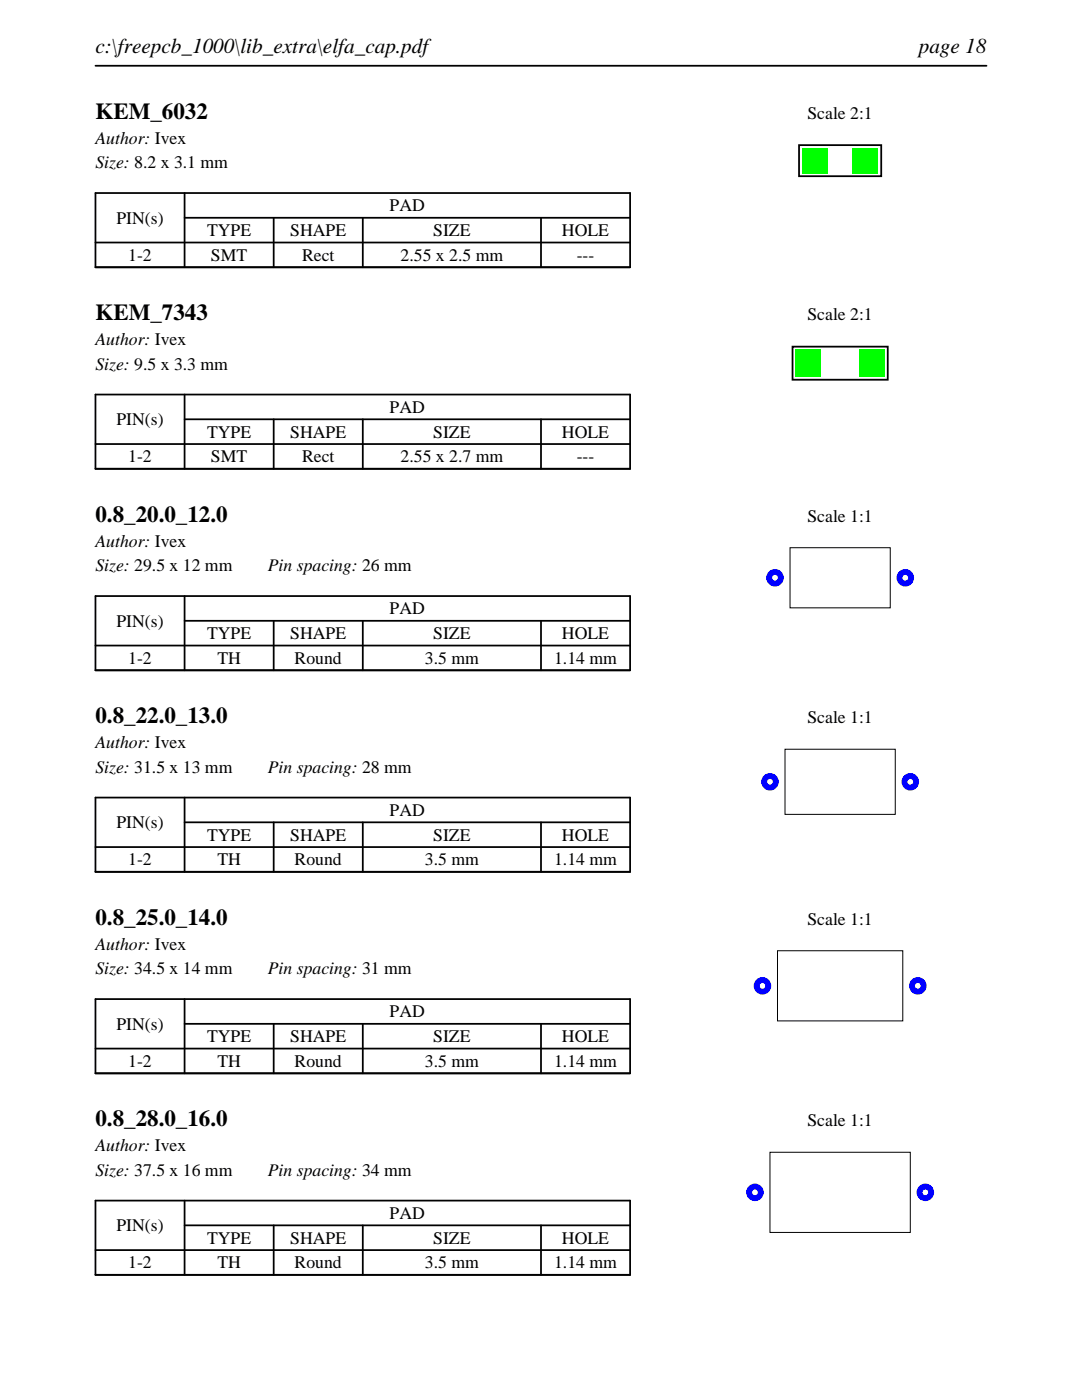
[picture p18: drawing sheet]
<svg xmlns="http://www.w3.org/2000/svg" width="216mm" height="279mm" viewBox="0 0 216 279" stroke-linecap="round" stroke-linejoin="round" font-family="sans-serif">
<defs><g id="words">
<g font-size="4.6">
<text x="19" y="23.7">KEM_6032</text>
<text x="19" y="63.9">KEM_7343</text>
<text x="19" y="104.1">0.8_20.0_12.0</text>
<text x="19" y="144.4">0.8_22.0_13.0</text>
<text x="19" y="184.6">0.8_25.0_14.0</text>
<text x="19" y="224.8">0.8_28.0_16.0</text>
</g>
<g font-size="4.2">
<text x="19" y="10.6">c:\freepcb_1000\lib_extra\elfa_cap.pdf</text>
<text x="183.3" y="10.6">page 18</text>
</g>
<g font-size="3.5">
<text x="161.1" y="23.7">Scale 2:1</text>
<text x="19" y="28.6">Author: Ivex</text>
<text x="19" y="33.6">Size: 8.2 x 3.1 mm</text>
<text x="23.2" y="44.6">PIN(s)</text>
<text x="41.3" y="47.1">TYPE</text>
<text x="57.9" y="47.1">SHAPE</text>
<text x="77.8" y="42.2">PAD</text>
<text x="86.4" y="47.1">SIZE</text>
<text x="112.1" y="47.1">HOLE</text>
<text x="25.6" y="52.1">1-2</text>
<text x="42.1" y="52.1">SMT</text>
<text x="60.3" y="52.1">Rect</text>
<text x="79.9" y="52.1">2.55 x 2.5 mm</text>
<text x="115.1" y="52.1">---</text>
<text x="161.1" y="63.9">Scale 2:1</text>
<text x="19" y="68.9">Author: Ivex</text>
<text x="19" y="73.8">Size: 9.5 x 3.3 mm</text>
<text x="77.8" y="82.4">PAD</text>
<text x="23.2" y="84.8">PIN(s)</text>
<text x="41.3" y="87.3">TYPE</text>
<text x="57.9" y="87.3">SHAPE</text>
<text x="86.4" y="87.3">SIZE</text>
<text x="112.1" y="87.3">HOLE</text>
<text x="25.6" y="92.3">1-2</text>
<text x="42.1" y="92.3">SMT</text>
<text x="60.3" y="92.3">Rect</text>
<text x="79.9" y="92.3">2.55 x 2.7 mm</text>
<text x="115.1" y="92.3">---</text>
<text x="161.1" y="104.1">Scale 1:1</text>
<text x="19" y="109.1">Author: Ivex</text>
<text x="19" y="114">Size: 29.5 x 12 mm</text>
<text x="53.4" y="114">Pin spacing: 26 mm</text>
<text x="23.2" y="125.1">PIN(s)</text>
<text x="77.8" y="122.6">PAD</text>
<text x="41.3" y="127.6">TYPE</text>
<text x="57.9" y="127.6">SHAPE</text>
<text x="86.4" y="127.6">SIZE</text>
<text x="112.1" y="127.6">HOLE</text>
<text x="25.6" y="132.5">1-2</text>
<text x="43.4" y="132.5">TH</text>
<text x="58.8" y="132.5">Round</text>
<text x="84.8" y="132.5">3.5 mm</text>
<text x="110.6" y="132.5">1.14 mm</text>
<text x="19" y="149.3">Author: Ivex</text>
<text x="161.1" y="144.4">Scale 1:1</text>
<text x="19" y="154.2">Size: 31.5 x 13 mm</text>
<text x="53.4" y="154.2">Pin spacing: 28 mm</text>
<text x="23.2" y="165.3">PIN(s)</text>
<text x="41.3" y="167.8">TYPE</text>
<text x="57.9" y="167.8">SHAPE</text>
<text x="77.8" y="162.8">PAD</text>
<text x="86.4" y="167.8">SIZE</text>
<text x="112.1" y="167.8">HOLE</text>
<text x="25.6" y="172.7">1-2</text>
<text x="43.4" y="172.7">TH</text>
<text x="58.8" y="172.7">Round</text>
<text x="84.8" y="172.7">3.5 mm</text>
<text x="110.6" y="172.7">1.14 mm</text>
<text x="161.1" y="184.6">Scale 1:1</text>
<text x="19" y="189.5">Author: Ivex</text>
<text x="19" y="194.5">Size: 34.5 x 14 mm</text>
<text x="53.4" y="194.5">Pin spacing: 31 mm</text>
<text x="77.8" y="203.1">PAD</text>
<text x="23.2" y="205.5">PIN(s)</text>
<text x="41.3" y="208">TYPE</text>
<text x="57.9" y="208">SHAPE</text>
<text x="86.4" y="208">SIZE</text>
<text x="112.1" y="208">HOLE</text>
<text x="25.6" y="212.9">1-2</text>
<text x="43.4" y="212.9">TH</text>
<text x="58.8" y="212.9">Round</text>
<text x="84.8" y="212.9">3.5 mm</text>
<text x="110.6" y="212.9">1.14 mm</text>
<text x="161.1" y="224.8">Scale 1:1</text>
<text x="19" y="229.7">Author: Ivex</text>
<text x="19" y="234.7">Size: 37.5 x 16 mm</text>
<text x="53.4" y="234.7">Pin spacing: 34 mm</text>
<text x="23.2" y="245.7">PIN(s)</text>
<text x="77.8" y="243.3">PAD</text>
<text x="41.3" y="248.2">TYPE</text>
<text x="57.9" y="248.2">SHAPE</text>
<text x="86.4" y="248.2">SIZE</text>
<text x="112.1" y="248.2">HOLE</text>
<text x="25.6" y="253.2">1-2</text>
<text x="43.4" y="253.2">TH</text>
<text x="58.8" y="253.2">Round</text>
<text x="84.8" y="253.2">3.5 mm</text>
<text x="110.6" y="253.2">1.14 mm</text>
</g>
</g></defs>
<path d="M19 13.1h177.8M19 38.5h106.7v14.8h-106.7zM36.8 38.5v14.8M19 48.4h106.7M36.8 43.5h88.9M54.6 43.5v9.8M72.4 43.5v9.8M107.9 43.5v9.8" fill="none" stroke="#000" stroke-width=".35"/>
<path d="M159.4 29h16.4v6.2h-16.4z" fill="none" stroke="#000" stroke-width=".36"/>
<g fill="#0f0">
<path d="M160 29.6h5.1v5h-5.1z"/>
<path d="M170.1 29.6h5.1v5h-5.1z"/>
</g>
<path d="M19 78.7h106.7v14.9h-106.7zM36.8 78.7v14.9M19 88.6h106.7M36.8 83.7h88.9M54.6 83.7v9.9M72.4 83.7v9.9M107.9 83.7v9.9" fill="none" stroke="#000" stroke-width=".35"/>
<path d="M158.1 69.2h19v6.6h-19z" fill="none" stroke="#000" stroke-width=".36"/>
<g fill="#0f0">
<path d="M158.7 69.8h5.1v5.4h-5.1z"/>
<path d="M171.4 69.8h5.1v5.4h-5.1z"/>
</g>
<path d="M19 119h106.7v14.8h-106.7zM36.8 119v14.8M19 128.8h106.7M36.8 123.9h88.9M54.6 123.9v9.9M72.4 123.9v9.9M107.9 123.9v9.9" fill="none" stroke="#000" stroke-width=".35"/>
<path d="M157.6 109.3h20v12h-20z" fill="none" stroke="#000" stroke-width=".2"/>
<g fill="#00f">
<path d="M152.9 115.3a1.75 1.75 0 0 0 3.5 0 1.75 1.75 0 0 0-3.5 0zM154.1 115.3a.57 .57 0 0 1 1.1 0 .57 .57 0 0 1-1.1 0z"/>
<path d="M178.9 115.3a1.75 1.75 0 0 0 3.5 0 1.75 1.75 0 0 0-3.5 0zM180.1 115.3a.57 .57 0 0 1 1.1 0 .57 .57 0 0 1-1.1 0z"/>
</g>
<path d="M19 159.2h106.7v14.8h-106.7zM36.8 159.2v14.8M19 169.1h106.7M36.8 164.1h88.9M54.6 164.1v9.9M72.4 164.1v9.9M107.9 164.1v9.9" fill="none" stroke="#000" stroke-width=".35"/>
<path d="M156.6 149.5h22v13h-22z" fill="none" stroke="#000" stroke-width=".2"/>
<g fill="#00f">
<path d="M151.9 156a1.75 1.75 0 0 0 3.5 0 1.75 1.75 0 0 0-3.5 0zM153.1 156a.57 .57 0 0 1 1.1 0 .57 .57 0 0 1-1.1 0z"/>
<path d="M179.9 156a1.75 1.75 0 0 0 3.5 0 1.75 1.75 0 0 0-3.5 0zM181.1 156a.57 .57 0 0 1 1.1 0 .57 .57 0 0 1-1.1 0z"/>
</g>
<path d="M19 199.4h106.7v14.8h-106.7zM36.8 199.4v14.8M19 209.3h106.7M36.8 204.3h88.9M54.6 204.3v9.9M72.4 204.3v9.9M107.9 204.3v9.9" fill="none" stroke="#000" stroke-width=".35"/>
<path d="M155.1 189.7h25v14h-25z" fill="none" stroke="#000" stroke-width=".2"/>
<g fill="#00f">
<path d="M150.4 196.7a1.75 1.75 0 0 0 3.5 0 1.75 1.75 0 0 0-3.5 0zM151.6 196.7a.57 .57 0 0 1 1.1 0 .57 .57 0 0 1-1.1 0z"/>
<path d="M181.4 196.7a1.75 1.75 0 0 0 3.5 0 1.75 1.75 0 0 0-3.5 0zM182.6 196.7a.57 .57 0 0 1 1.1 0 .57 .57 0 0 1-1.1 0z"/>
</g>
<path d="M19 239.6h106.7v14.8h-106.7zM36.8 239.6v14.8M19 249.5h106.7M36.8 244.5h88.9M54.6 244.5v9.9M72.4 244.5v9.9M107.9 244.5v9.9" fill="none" stroke="#000" stroke-width=".35"/>
<path d="M153.6 230h28v16h-28z" fill="none" stroke="#000" stroke-width=".2"/>
<g fill="#00f">
<path d="M148.9 238a1.75 1.75 0 0 0 3.5 0 1.75 1.75 0 0 0-3.5 0zM150.1 238a.57 .57 0 0 1 1.1 0 .57 .57 0 0 1-1.1 0z"/>
<path d="M182.9 238a1.75 1.75 0 0 0 3.5 0 1.75 1.75 0 0 0-3.5 0zM184.1 238a.57 .57 0 0 1 1.1 0 .57 .57 0 0 1-1.1 0z"/>
</g>
<use href="#words"/>
</svg>
